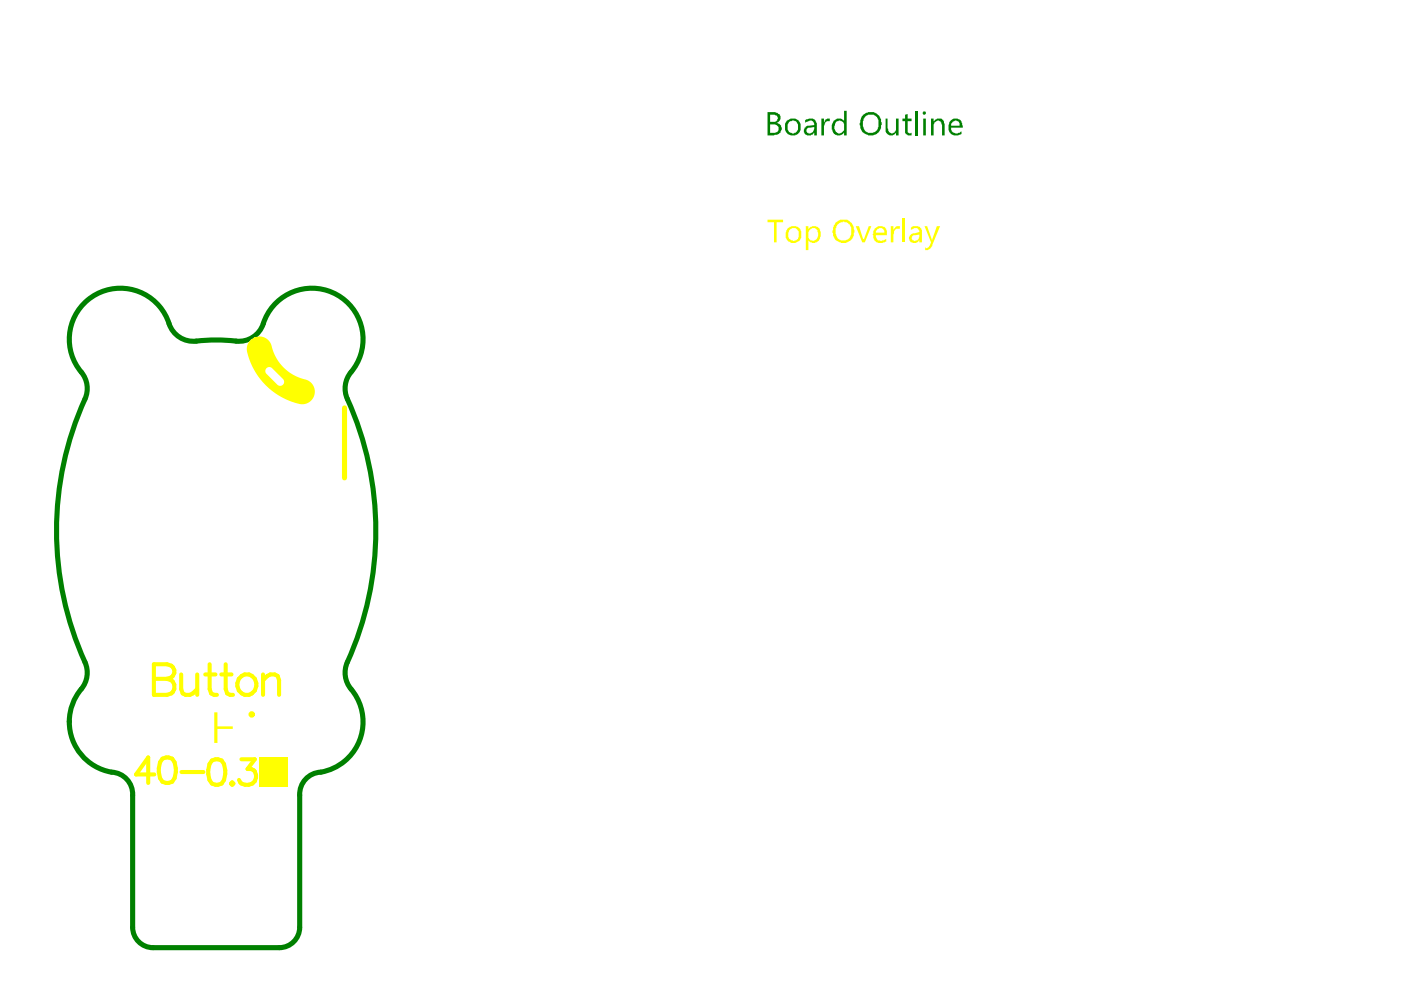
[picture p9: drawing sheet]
<svg xmlns="http://www.w3.org/2000/svg" width="297mm" height="210mm" viewBox="0 0 297 210" stroke-linecap="round" stroke-linejoin="round" font-family="sans-serif">
<path d="M14.7 152.9v.2M28.1 168.6v28M63.5 168.6v28M32.5 200.9h26.7" fill="none" stroke="#008000" stroke-width="1.1"/>
<g fill="#008000">
<path d="M174.1 25.1h.6v.9l.1-.2a.8 .8 0 0 1 1.1-.7v.6h-.4a.7 .7 0 0 0-.7 .8l-.1 .2v2h-.6z"/>
<path d="M187.8 25.1h.4v2.1l.1 .1a.75 .75 0 0 0 .5 .9 .75 .75 0 0 0 .9-.3l.3-.3v-2.5h.5v3.6h-.5v-.5a1.21 1.21 0 0 1-1.6 .5 1.21 1.21 0 0 1-.6-1.5z"/>
<path d="M191.9 24.3l.5-.1v.9h.9v.6h-.9v1.9a.55 .55 0 0 0 .3 .5 .55 .55 0 0 0 .6 .1v.5h-.9v-.1a.74 .74 0 0 1-.5-.8v-2.1h-.6v-.6h.6z"/>
<path d="M194.1 23.5h.5v5.2h-.5z"/>
<path d="M197.4 25.1h.5v.7a1.46 1.46 0 0 1 1.7-.7l.4 .3 .3 .8v2.5h-.6v-2.3l-.1-.2a.75 .75 0 0 0-.6-.6 .75 .75 0 0 0-.8 .4h-.1l-.2 .4v2.3h-.5z"/>
<path d="M163.3 24.3v1.5h.7a.81 .81 0 0 0 .8-.4 .81 .81 0 0 0-.1-.9zM163.3 26.4v1.8h.8a.91 .91 0 0 0 1-1 .91 .91 0 0 0-1.1-.8zM162.7 23.8h1.7l.1 .1a1.12 1.12 0 0 1 1 1 1.12 1.12 0 0 1-.8 1.2 1.03 1.03 0 0 1 .9 1.5l-.1 .4a1.17 1.17 0 0 1-1.3 .6l-.1 .1h-1.4z"/>
<path d="M167.3 25.8l-.2 .3a1.63 1.63 0 0 0 .4 2.1 1.25 1.25 0 0 0 1.4-.3 1.25 1.25 0 0 0 .3-1.4 1.08 1.08 0 0 0-1.8-.7zM166.7 25.7l.3-.1a1.69 1.69 0 0 1 2.1-.2 1.69 1.69 0 0 1 .6 1.9 1.7 1.7 0 0 1-2 1.4 1.7 1.7 0 0 1-1.3-2.2z"/>
<path d="M171.1 27.2a.66 .66 0 0 0 .2 1 1.01 1.01 0 0 0 1-.2 1.01 1.01 0 0 0 .3-1.1zM170.7 25.4l.4-.1a1.38 1.38 0 0 1 2.1 1.1v2.3h-.6v-.5h-.1a1.1 1.1 0 0 1-1.3 .5 1.1 1.1 0 0 1-.8-1.2l.2-.3a.78 .78 0 0 1 .9-.5l1.1-.2a.88 .88 0 0 0-.5-.9 .88 .88 0 0 0-1 .2l-.4 .2z"/>
<path d="M176.8 25.6a1.48 1.48 0 0 1 2.2 .1v-2.2h.5v5.2h-.5v-.7l-.2 .2a1.27 1.27 0 0 1-1.4 .5 1.27 1.27 0 0 1-.9-1.2h-.2v-1zM177.2 26v.1a1.42 1.42 0 0 0 .5 2.2 1.17 1.17 0 0 0 1.3-1.2v-.6a.94 .94 0 0 0-1-.9l-.6 .1z"/>
<path d="M183.5 24.6v.1a2.19 2.19 0 0 0-.3 2.6v.2a1.7 1.7 0 0 0 2.1 .5 1.7 1.7 0 0 0 1-1.9v-.1a1.46 1.46 0 0 0-1.3-1.7h-.9zM183 24.3a4 4 0 0 1 2.3-.5l.1 .1a2.01 2.01 0 0 1 1.4 1.9l.1 .2a3.3 3.3 0 0 1-.8 2.2 2.33 2.33 0 0 1-3.1-.2 2.55 2.55 0 0 1-.6-2.4z"/>
<path d="M195.7 24a.35 .35 0 0 1 .7 0 .35 .35 0 0 1-.7 0zM195.7 25.1h.6v3.6h-.6z"/>
<path d="M201.9 25.8l-.2 .4v.5h1.7v-.2a.88 .88 0 0 0-.5-.9 .88 .88 0 0 0-1 .2zM201.4 25.7h.1a1.35 1.35 0 0 1 1.6-.5 1.35 1.35 0 0 1 .9 1.3l.1 .6h-2.4a1.16 1.16 0 0 0 .7 1.2 1.16 1.16 0 0 0 1.3-.4h.2v.5h-.2a2.24 2.24 0 0 1-1.9 .2l-.1-.2a2.35 2.35 0 0 1-.3-2.7z"/>
</g>
<path d="M50 72.3a41.9 41.9 0 0 0-9.2 .1 5.5 5.5 0 0 1-5.2-4.4 10.9 10.9 0 0 0-15.9-5.2 10.9 10.9 0 0 0-2 16.7 5.4 5.4 0 0 1 .3 5.1 67.8 67.8 0 0 0 .3 56.5 5.7 5.7 0 0 1-1.6 5.7 10.8 10.8 0 0 0-2 6.1M50 72.3a5.4 5.4 0 0 0 5.8-3.7 10.9 10.9 0 0 1 15.9-5.9 10.9 10.9 0 0 1 2.3 16.8 5.4 5.4 0 0 0-.3 5.1 67.8 67.8 0 0 1-.3 56.5 5.4 5.4 0 0 0 1 5 10.8 10.8 0 0 1-7.2 17.7 4.7 4.7 0 0 0-3.7 4.8M14.7 153.1a10.8 10.8 0 0 0 9.8 10.7 4.7 4.7 0 0 1 3.6 4.8M28.1 196.6a4.3 4.3 0 0 0 4.4 4.3M63.5 196.6a4.3 4.3 0 0 1-4.3 4.3" fill="none" stroke="#008000" stroke-width="1.1"/>
<g fill="#ff0">
<path d="M45.4 151h.7v3h3.3v.5h-3.3v3h-.7z"/>
<path d="M53.1 72.1a2.74 2.74 0 0 1 2.9-.6 2.74 2.74 0 0 1 1.7 2.5 9.9 9.9 0 0 0 7.6 6.7 2.7 2.7 0 0 1 1.1 3.6 2.7 2.7 0 0 1-3.5 1.2 14.5 14.5 0 0 1-10.6-11.7l.3-.9zM56.5 78.1l-.2 .5 .1 .5 2.4 2.5a.85 .85 0 0 0 1.2 0 .85 .85 0 0 0 0-1.2l-2.4-2.4-.6-.2z"/>
</g>
<path d="M73 86.5v14.8" fill="none" stroke="#ff0" stroke-width="1.1"/>
<path d="M55 160.5h6.1v6.4h-6.1z" fill-rule="evenodd" fill="#ff0"/>
<g fill="none" stroke="#ff0" stroke-width=".87">
<path d="M32.6 140.8h2.8l.9 .3a1.5 1.5 0 0 1 0 2.5l-.9 .3a1.7 1.7 0 0 1 1.6 1.7 1.7 1.7 0 0 1-1.6 1.7h-2.8zM32.6 143.9h2.8M38.4 143v3.1l.3 .9 .6 .3h1l.6-.3 .9-.9M41.8 143v4.3M43.5 143h2.2M44.4 140.8v5.3l.4 .9 .6 .3h.6M46.9 143h2.2M47.8 140.8v5.3l.4 .9 .6 .3h.6M51.3 143.3a2.17 2.17 0 0 1 3 1.1 2.17 2.17 0 0 1-1.5 2.9 2.2 2.2 0 0 1-2.4-1.4 2.2 2.2 0 0 1 .9-2.6zM55.8 144.2l.9-.9 .6-.3h.9l.7 .3 .3 .9v3.1M55.8 143v4.3M32.7 164.2h-3.9l2.6-3.6v5.4"/>
<path d="M34.4 160.9a1.76 1.76 0 0 1 2.6 .7 4.5 4.5 0 0 1-.5 4.1 1.76 1.76 0 0 1-2.6-.7 4.5 4.5 0 0 1 .5-4.1zM38.5 163.7h4.6M44.9 161.2a1.76 1.76 0 0 1 2.6 .8 4.5 4.5 0 0 1-.5 4.1 1.76 1.76 0 0 1-2.6-.7 4.5 4.5 0 0 1 .5-4.2zM49 166.1l.2-.2 .3 .2-.3 .3zM51.2 161h2.8l-1.5 2a1.58 1.58 0 0 1 1.7 .8 1.58 1.58 0 0 1-.2 1.8 1.96 1.96 0 0 1-3.3-.2"/>
</g>
<g fill="#ff0">
<path d="M162.7 46.6h3.3v.5h-1.3v4.3h-.6v-4.3h-1.4z"/>
<path d="M181.4 47.9h.7l1 3.1 1.1-3.1h.5l-1.3 3.5h-.6z"/>
<path d="M188.9 47.9h.5v.7h.2a1.03 1.03 0 0 1 1.2-.7v.6h-.6a.75 .75 0 0 0-.6 1l-.2 .2v1.7h-.5z"/>
<path d="M191.3 46.3h.6v5.1h-.6z"/>
<path d="M196 47.9h.6l1.1 3.1 .9-3.1h.7l-1.6 4.3h-.2a1.2 1.2 0 0 1-1.3 .8v-.5l.1 .1a.74 .74 0 0 0 .8-.5l.3-.7z"/>
<path d="M167.3 48.9v.3a1.23 1.23 0 0 0 .2 1.6 1.23 1.23 0 0 0 1.7-.1 2.24 2.24 0 0 0-.3-2.2h-.1a1.05 1.05 0 0 0-1.5 .4zM167 48.4a2.02 2.02 0 0 1 2.7 .2 2.97 2.97 0 0 1-.2 2.5h-.2a1.7 1.7 0 0 1-2 .2 1.7 1.7 0 0 1-.7-2z"/>
<path d="M170.8 47.9h.6v.7a1.4 1.4 0 0 1 1.6-.6 1.4 1.4 0 0 1 1 1.3v.3a1.63 1.63 0 0 1-2.2 1.8l-.4-.4v2h-.6zM171.5 48.9l-.1 .4a1.72 1.72 0 0 0 .3 1.5l.1 .2a1.28 1.28 0 0 0 1.7-1.5l-.2-.3a.71 .71 0 0 0-.7-.8l-.7 .1z"/>
<path d="M177.6 47.5v.2a2.47 2.47 0 0 0 0 2.7 1.68 1.68 0 0 0 2 .4 1.68 1.68 0 0 0 .9-1.9v-.1a1.44 1.44 0 0 0-1.4-1.7l-.4-.1v.1h-.4zM177.2 47.1h.1a2.2 2.2 0 0 1 3.7 1.1l.2 .6a3.3 3.3 0 0 1-1 2.3 2.35 2.35 0 0 1-3.3-.5l-.3-.7a3.4 3.4 0 0 1 .6-2.8z"/>
<path d="M185.8 48.8l-.1 .5h1.8v-.1a.83 .83 0 0 0-1.2-.7zM185.4 48.5a1.51 1.51 0 0 1 2.6 .4v1h-2.3v.4l.4 .7 .8 .1v-.1h.5l.5-.3v.5h-.1a1.87 1.87 0 0 1-2.4-.2l-.1-.4h-.1v-.7l-.2-.2z"/>
<path d="M193.4 50v.1a.55 .55 0 0 0 .4 .9v.1l.4-.1a.49 .49 0 0 0 .6-.6l.1-.1v-.6zM193.1 48.2a1.27 1.27 0 0 1 1.4-.3l.4 .2a1.11 1.11 0 0 1 .6 1.1v2.2h-.6v-.4h-.1a1.05 1.05 0 0 1-1.5 .4 1.05 1.05 0 0 1-.3-1.5l.5-.4 1.4-.3v-.3l-.3-.3a.58 .58 0 0 0-.9-.1l-.6 .3z"/>
</g>
<circle cx="53.4" cy="151.5" r=".27" fill="none" stroke="#ff0" stroke-width=".81"/>
</svg>
